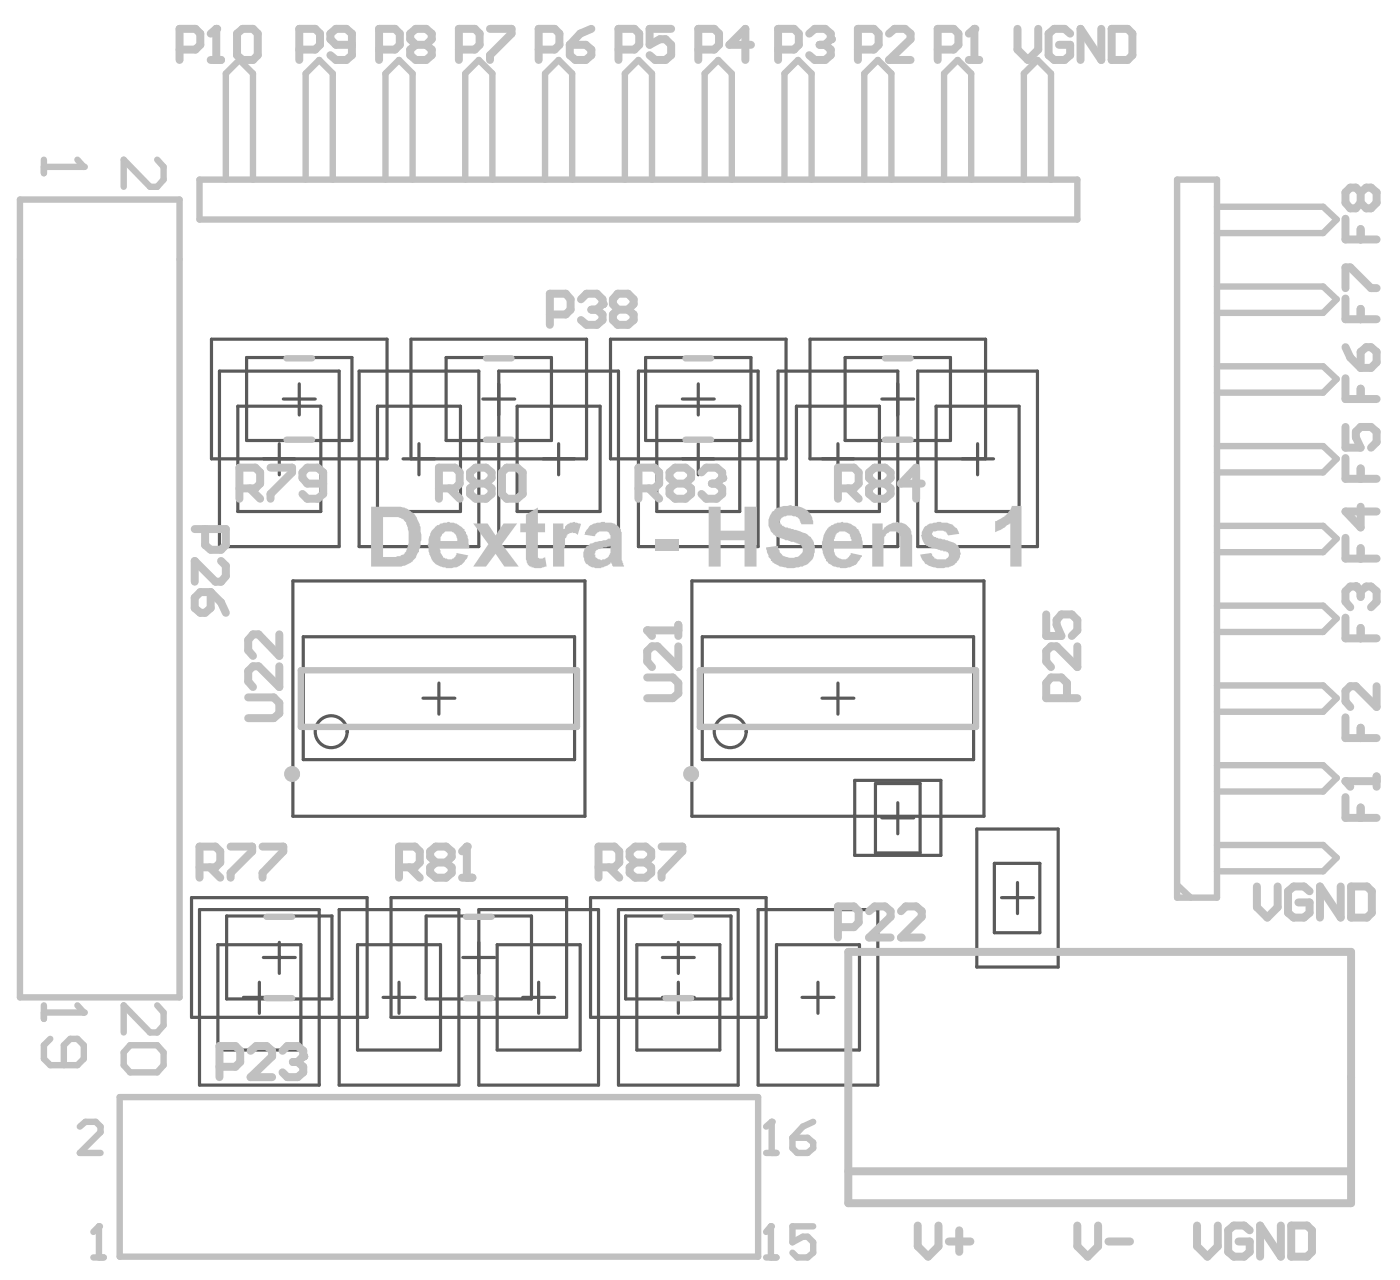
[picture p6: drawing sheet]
<svg xmlns="http://www.w3.org/2000/svg" width="74mm" height="68mm" viewBox="0 0 74 68" stroke-linecap="round" stroke-linejoin="round" font-family="sans-serif">
<g fill="none" stroke="#5a5a5a" stroke-width=".17">
<path d="M11.2 17.9h9.3v6.4h-9.3zM11.6 19.6h6.3v9.3h-6.3zM13 18.9h5.6v4.4h-5.6zM19 19.6h6.3v9.3h-6.3zM23.6 18.9h5.6v4.4h-5.6zM26.4 19.6h6.3v9.3h-6.3zM32.3 17.9h9.3v6.4h-9.3zM33.8 19.6h6.3v9.3h-6.3zM34.2 18.9h5.5v4.4h-5.5zM41.2 19.6h6.3v9.3h-6.3zM44.7 18.9h5.6v4.4h-5.6zM48.6 19.6h6.3v9.3h-6.3z"/>
<path d="M12.6 21.5h4.4v5.6h-4.4zM14.8 23.5v1.6M15 21.1h1.7M15.5 30.7h15.5v12.5h-15.5zM15.8 20.3v1.7M16 33.7h14.4v6.5h-14.4zM20 21.5h4.4v5.6h-4.4zM21.3 24.3h9.7v-6.4h-9.3v6.4M22.2 23.5v1.6M22.4 36.9h1.7M23.2 36.1v1.7M25.5 21.1h1.7"/>
<path d="M27.4 21.5h4.4v5.6h-4.4zM29.6 23.5v1.6M34.8 21.5h4.3v5.6h-4.3zM36.1 21.1h1.7M36.6 30.7h15.5v12.5h-15.5zM37 20.3v1.7M37 23.5v1.6M37.2 33.7h14.3v6.5h-14.3zM42.1 21.5h4.4v5.6h-4.4zM43.5 36.9h1.7M44.3 23.5v1.6M44.3 36.1v1.7"/>
<path d="M46.7 21.1h1.7M49.5 21.5h4.4v5.6h-4.4zM51.7 23.5v1.6M52.2 24.3v-6.4h-9.3v6.4h9.7M10.1 47.5h9.3v6.3h-9.3zM10.6 48.1h6.3v9.3h-6.3zM11.5 50h4.4v5.6h-4.4zM12 48.5h5.6v4.4h-5.6zM12.9 52.8h1.7M13.7 52v1.6M13.9 50.7h1.7M14.8 49.9v1.6"/>
<path d="M17.9 48.1h6.4v9.3h-6.4zM18.9 50h4.4v5.6h-4.4zM20.3 52.8h1.7M20.7 47.5h9.3v6.3h-9.3zM21.1 52v1.6M22.6 48.5h5.5v4.4h-5.5zM24.5 50.7h1.7M25.3 48.1h6.4v9.3h-6.4zM26.3 50h4.4v5.6h-4.4zM27.7 52.8h1.6M28.5 52v1.6M31.2 47.5h9.3v6.3h-9.3z"/>
<path d="M32.7 48.1h6.4v9.3h-6.4zM33.1 48.5h5.6v4.4h-5.6zM33.7 50h4.4v5.6h-4.4zM35.1 52.8h1.6M35.1 50.7h1.6M35.9 49.9v1.6M35.9 52v1.6M40.1 48.1h6.4v9.3h-6.4zM41.1 50h4.4v5.6h-4.4zM42.4 52.8h1.7M43.3 52v1.6M45.2 41.3h4.6v4h-4.6z"/>
<path d="M46.3 41.5h2.4v3.6h-2.4zM46.7 43.3h1.7M47.5 42.5v1.6M51.7 43.9h4.3v7.3h-4.3zM52.6 45.7h2.4v3.7h-2.4zM53 47.5h1.7M53.8 46.7v1.6"/>
<circle cx="17.5" cy="38.7" r=".84"/>
<circle cx="38.6" cy="38.7" r=".84"/>
</g>
<g fill="none" stroke="#c0c0c0" stroke-width=".34">
<path d="M1.1 10.6h8.4v42.2h-8.4zM10.6 9.5h46.4v2.1h-46.4zM12 9.5v-5.6l.7-.7 .7 .7v5.6M15.2 19h1.3M16.2 9.5v-5.6l.7-.7 .7 .7v5.6M20.4 9.5v-5.6l.7-.7 .7 .7v5.6M24.6 9.5v-5.6l.7-.7 .8 .7v5.6M25.7 19h1.4M28.8 9.5v-5.6l.8-.7 .7 .7v5.6M33.1 9.5v-5.6l.7-.7 .7 .7v5.6M36.3 19h1.3M37.3 9.5v-5.6l.7-.7 .7 .7v5.6"/>
<path d="M41.5 9.5v-5.6l.7-.7 .7 .7v5.6M45.7 9.5v-5.6l.8-.7 .7 .7v5.6M46.8 19h1.4M50 9.5v-5.6l.7-.7 .7 .7v5.6M54.2 9.5v-5.6l.7-.7 .7 .7v5.6M62.3 9.5h2.1v38h-2.1zM64.4 15.2h5.6l.7 .6-.7 .8h-5.6M64.4 10.9h5.6l.7 .7-.7 .7h-5.6M64.4 19.4h5.6l.7 .7-.7 .7h-5.6M15.2 23.3h1.3M15.9 35.5h14.6v3h-14.6zM25.7 23.3h1.4"/>
<path d="M36.3 23.3h1.3M37 35.5h14.6v3h-14.6zM46.8 23.3h1.4M64.4 32h5.6l.7 .7-.7 .7h-5.6M64.4 27.8h5.6l.7 .7-.7 .7h-5.6M64.4 23.6h5.6l.7 .7-.7 .7h-5.6M64.4 36.3h5.6l.7 .6-.7 .8h-5.6M6.3 58.1h33.8v8.4h-33.8zM14.1 52.8h1.4M14.1 48.5h1.4M24.7 52.8h1.3M24.7 48.5h1.3"/>
<path d="M35.2 52.8h1.4M35.2 48.5h1.4M62.3 46.8l.7 .7M64.4 44.7h5.6l.7 .7-.7 .7h-5.6M64.4 40.5h5.6l.7 .7-.7 .7h-5.6M4.9 66.5h.6M5.2 64.9v1.6"/>
</g>
<path d="M44.9 50.4h26.6v13.3h-26.6zM44.9 62h26.6" fill="none" stroke="#c0c0c0" stroke-width=".42"/>
<circle cx="5.2" cy="64.9" r=".17" fill="#c0c0c0"/>
<path d="M8.3 8.5l.4 .3v.7l-.4 .4h-.4l-1.4-1.4v1.4M4.2 59.6l.3-.2h.6l.2 .2v.3l-1.1 1.1h1.1M5.2 64.9l-.3 .3" fill="none" stroke="#c0c0c0" stroke-width=".34"/>
<path d="M34.2 35.8h1.4l.3 .3v.6l-.3 .2h-1.4M34.2 33.4h1.7M35.9 33.1v.6M35.9 34.2v1.1l-1.1-1.1h-.3l-.3 .3v.5l.3 .3" fill="none" stroke="#c0c0c0" stroke-width=".42"/>
<circle cx="34.2" cy="33.4" r=".21" fill="#c0c0c0"/>
<path d="M34.2 33.4l.3 .3M71.2 32.7v1.1h1.6M71.7 31h-.2l-.3 .3v.5l.3 .3M72 33.2v.6" fill="none" stroke="#c0c0c0" stroke-width=".42"/>
<circle cx="71.7" cy="31" r=".21" fill="#c0c0c0"/>
<g fill="none" stroke="#c0c0c0" stroke-width=".42">
<path d="M71.2 11.6v1.1h1.6M71.2 18.4l.3 .5 .5 .6M72 10.2v.5M72 12.1v.6M72 18.6l.3-.2h.2l.3 .2v.6l-.3 .3h-.5zM72 10.2l.3-.3h.2l.3 .3v.5l-.3 .3h-.2l-.3-.3M72 10.2l-.3-.3h-.2l-.3 .3v.5l.3 .3h.2l.3-.3M10.3 28h1.7v.8l-.3 .3h-.6l-.2-.3v-.8M10.3 31.6l.3-.3h.5v.9l-.2 .2h-.3l-.3-.2zM11.1 31.3l.6 .6 .3 .5M11.7 29.7l.3 .2v.6l-.3 .3h-.3l-1.1-1.1v1.1M71.2 22.6v1.1h.8l-.3-.6v-.3l.3-.2h.5l.3 .2v.6l-.3 .3"/>
<path d="M71.2 20v1.1h1.6M71.2 24.2v1.1h1.6M71.2 28.5v1.1h1.6M71.2 38v1.1h1.6M71.7 31l.3 .3M72 20.6v.5M72 24.8v.5M72 26.8v1.1l-.8-.8h1.6M72 29v.6M72 31.3v.3M72 38.5v.6M72 31.3l.3-.3h.2l.3 .3v.5l-.3 .3"/>
<path d="M72.8 36.3v1.1l-1.1-1.1h-.2l-.3 .3v.5l.3 .3M71.2 42.2v1.1h1.6M71.2 41.3h1.6M72 42.7v.6M72.8 41.1v.5"/>
</g>
<path d="M6.9 55.3h1.4l.4 .4v.7l-.4 .3h-1.4l-.4-.3v-.7zM8.3 53.2l.4 .4v.7l-.4 .3h-.4l-1.4-1.4v1.4" fill="none" stroke="#c0c0c0" stroke-width=".34"/>
<circle cx="71.2" cy="41.3" r=".21" fill="#c0c0c0"/>
<path d="M71.2 15.2v-1.1h.3l1 1.1h.3M71.2 15.8v1.1h1.6M72 16.3v.6M71.2 41.3l.3 .3" fill="none" stroke="#c0c0c0" stroke-width=".42"/>
<path d="M2.3 8.5v.7M2.3 8.8h2.1" fill="none" stroke="#c0c0c0" stroke-width=".34"/>
<circle cx="4.4" cy="8.8" r=".17" fill="#c0c0c0"/>
<path d="M4.1 8.5l.3 .3M40.5 66.5h.6M40.8 64.9v1.6" fill="none" stroke="#c0c0c0" stroke-width=".34"/>
<path d="M31.7 45.9h.8l.3-.3v-.5l-.3-.3h-.8v1.6M32.2 45.9l.6 .5M33.6 45.6l-.3-.3v-.2l.3-.3h.6l.3 .3v.2l-.3 .3M33.6 45.6l-.3 .3v.3l.3 .2h.6l.3-.2v-.3l-.3-.3M33.6 45.6h.6M35 44.8h1.1v.3l-1.1 1.1v.2" fill="none" stroke="#c0c0c0" stroke-width=".42"/>
<circle cx="40.8" cy="64.9" r=".17" fill="#c0c0c0"/>
<path d="M40.8 64.9l-.3 .3M43 64.9h-1.1v.8l.6-.3h.2l.3 .3v.6l-.3 .2h-.5l-.3-.2" fill="none" stroke="#c0c0c0" stroke-width=".34"/>
<g fill="none" stroke="#c0c0c0" stroke-width=".42">
<path d="M29.1 16.6h.8l.3-.2v-.6l-.3-.3h-.8v1.7M30.7 15.8l.3-.3h.6l.3 .3v.3M12.7 25.8h.8l.3-.2v-.6l-.3-.3h-.8v1.7M13.1 36.9h1.4l.3 .3v.5l-.3 .3h-1.4M13.2 25.8l.6 .6M14.3 24.7h1.2v.3l-1.2 1.1v.3M14.8 33.6v1.1l-1.1-1.1h-.3l-.3 .3v.5l.3 .3M14.8 35.3v1.1l-1.1-1.1h-.3l-.3 .2v.6l.3 .3M17.1 25.6h-.8l-.3-.3v-.3l.3-.3h.5l.3 .3v1.1l-.3 .3h-.5l-.3-.3M44.3 49.1h.9l.2-.3v-.6l-.2-.2h-.9v1.6M46 48.2l.3-.2h.5l.3 .2v.3l-1.1 1.1h1.1M47.7 48.2l.2-.2h.6l.3 .2v.3l-1.1 1.1h1.1"/>
<path d="M57 64.9v1l.6 .6 .5-.6v-1M58.7 65.7h1.1"/>
</g>
<circle cx="31.9" cy="16.1" r=".21" fill="#c0c0c0"/>
<path d="M31.3 16.4h.3M31.6 16.4l.3 .2v.3l-.3 .3h-.6l-.3-.3M31.9 16.1l-.3 .3M32.7 16.4h.5M32.7 16.4l-.3 .2v.3l.3 .3h.5l.3-.3v-.3l-.3-.2M32.7 16.4l-.3-.3v-.3l.3-.3h.5l.3 .3v.3l-.3 .3" fill="none" stroke="#c0c0c0" stroke-width=".42"/>
<path d="M40.8 59.4v1.6M40.5 61h.6" fill="none" stroke="#c0c0c0" stroke-width=".34"/>
<circle cx="40.8" cy="59.4" r=".17" fill="#c0c0c0"/>
<path d="M2.3 53.2v.7M2.3 53.6h2.1M40.8 59.4l-.3 .2M43 59.4l-.5 .2-.6 .6M41.9 60.2h.8l.3 .3v.3l-.3 .2h-.5l-.3-.2z" fill="none" stroke="#c0c0c0" stroke-width=".34"/>
<g fill="none" stroke="#c0c0c0" stroke-width=".42">
<path d="M44.3 25.8h.9l.2-.2v-.6l-.2-.3h-.9v1.7M44.9 25.8l.5 .6M46.3 25.6l-.3-.3v-.3l.3-.3h.5l.3 .3v.3l-.3 .3M46.3 25.6l-.3 .2v.3l.3 .3h.5l.3-.3v-.3l-.3-.2M46.3 25.6h.5M48.8 25.6h-1.1l.8-.9v1.7M55.4 32.5v1.2h.8l-.3-.6v-.3l.3-.3h.5l.3 .3v.6l-.3 .3M56.5 36.9v-.8l-.3-.3h-.6l-.2 .3v.8h1.6M57 34.2v1.1l-1.1-1.1h-.3l-.2 .3v.5l.2 .3M66.5 46.9v1.1l.6 .6 .5-.6v-1.1M69.3 47.2l-.3-.3h-.5l-.3 .3v1.1l.3 .3h.5l.3-.3v-.5h-.6M70.9 46.9v1.7l-1.1-1.7v1.7"/>
<path d="M71.5 46.9h.8l.3 .3v1.1l-.3 .3h-.8z"/>
</g>
<circle cx="4.4" cy="53.6" r=".17" fill="#c0c0c0"/>
<path d="M2.7 55l-.4 .3v.7l.4 .4h1.4l.3-.4v-.7l-.3-.3h-.4l-.3 .3v1.1M4.1 53.2l.3 .4" fill="none" stroke="#c0c0c0" stroke-width=".34"/>
<path d="M11.6 56.5h.9l.2-.3v-.6l-.2-.2h-.9v1.6M13.3 55.6l.3-.2h.5l.3 .2v.3l-1.1 1.1h1.1M14.9 55.6l.3-.2h.6l.2 .2v.3" fill="none" stroke="#c0c0c0" stroke-width=".42"/>
<circle cx="16" cy="55.9" r=".21" fill="#c0c0c0"/>
<g fill="none" stroke="#c0c0c0" stroke-width=".42">
<path d="M15.8 2.6h.9l.2-.2v-.6l-.2-.3h-.9v1.7M18.6 2.4h-.8l-.3-.3v-.3l.3-.3h.5l.3 .3v1.1l-.3 .3h-.5l-.3-.3M20.1 2.6h.8l.3-.2v-.6l-.3-.3h-.8v1.7M22 2.4l-.3-.3v-.3l.3-.3h.6l.2 .3v.3l-.2 .3M22 2.4l-.3 .2v.3l.3 .3h.6l.2-.3v-.3l-.2-.2M22 2.4h.6M28.5 2.6h.8l.3-.2v-.6l-.3-.3h-.8v1.7M30.2 2.4h.8l.3 .2v.3l-.3 .3h-.6l-.2-.3zM31.3 1.5l-.6 .3-.5 .6M32.7 2.6h.9l.2-.2v-.6l-.2-.3h-.9v1.7M35.5 1.5h-1.1v.9l.5-.3h.3l.3 .3v.5l-.3 .3h-.5l-.3-.3M41.2 2.6h.8l.3-.2v-.6l-.3-.3h-.8v1.7"/>
<path d="M42.8 1.8l.3-.3h.6l.3 .3v.3M15.5 56.2h.3M15.8 56.2l.2 .3v.2l-.2 .3h-.6l-.3-.3M16 55.9l-.2 .3"/>
</g>
<circle cx="44" cy="2.1" r=".21" fill="#c0c0c0"/>
<g fill="none" stroke="#c0c0c0" stroke-width=".42">
<path d="M43.4 2.4h.3M43.7 2.4l.3 .2v.3l-.3 .3h-.6l-.3-.3M44 2.1l-.3 .3M45.4 2.6h.8l.3-.2v-.6l-.3-.3h-.8v1.7M47 1.8l.3-.3h.6l.3 .3v.3l-1.2 1.1h1.2M53.8 1.5v1.1l.6 .6 .5-.6v-1.1M56.6 1.8l-.3-.3h-.5l-.3 .3v1.1l.3 .3h.5l.3-.3v-.5h-.6M58.3 1.5v1.7l-1.1-1.7v1.7M58.8 1.5h.9l.2 .3v1.1l-.2 .3h-.9zM21.1 45.9h.9l.2-.3v-.5l-.2-.3h-.9v1.6M21.7 45.9l.5 .5M23.1 45.6l-.3-.3v-.2l.3-.3h.5l.3 .3v.2l-.3 .3"/>
<path d="M23.1 45.6l-.3 .3v.3l.3 .2h.5l.3-.2v-.3l-.3-.3M23.1 45.6h.5M24.5 46.4h.5M24.7 44.8v1.6M48.6 64.9v1l.5 .6 .6-.6v-1M50.2 65.7h1.2M50.8 65.1v1.1"/>
</g>
<circle cx="24.7" cy="44.8" r=".21" fill="#c0c0c0"/>
<g fill="none" stroke="#c0c0c0" stroke-width=".42">
<path d="M33.8 25.8h.8l.3-.2v-.6l-.3-.3h-.8v1.7M34.3 25.8l.6 .6M35.7 25.6l-.3-.3v-.3l.3-.3h.6l.3 .3v.3l-.3 .3M35.7 25.6l-.3 .2v.3l.3 .3h.6l.3-.3v-.3l-.3-.2M35.7 25.6h.6M37.1 25l.3-.3h.5l.3 .3v.3M10.6 45.9h.8l.3-.3v-.5l-.3-.3h-.8v1.6M11.1 45.9l.6 .5M12.2 44.8h1.1v.3l-1.1 1.1v.2M13.9 44.8h1.1v.3l-1.1 1.1v.2M24.7 44.8l-.2 .3M63.3 64.9v1l.6 .6 .5-.6v-1"/>
<path d="M66.1 65.1l-.3-.2h-.5l-.3 .2v1.1l.3 .3h.5l.3-.3v-.5h-.6M67.8 64.9v1.6l-1.1-1.6v1.6M68.3 64.9h.9l.2 .2v1.1l-.2 .3h-.9z"/>
</g>
<circle cx="38.2" cy="25.3" r=".21" fill="#c0c0c0"/>
<path d="M23.2 25.8h.9l.2-.2v-.6l-.2-.3h-.9v1.7M23.8 25.8l.5 .6M25.2 25.6h.5M25.2 25.6l-.3 .2v.3l.3 .3h.5l.3-.3v-.3l-.3-.2M25.2 25.6l-.3-.3v-.3l.3-.3h.5l.3 .3v.3l-.3 .3M26.6 25l.2-.3h.6l.3 .3v1.1l-.3 .3h-.6l-.2-.3zM37.7 25.6h.2M37.9 25.6l.3 .2v.3l-.3 .3h-.5l-.3-.3M38.2 25.3l-.3 .3" fill="none" stroke="#c0c0c0" stroke-width=".42"/>
<g fill="#c0c0c0">
<path d="M25 27.7h.8l.4 .6 .4-.6h.8l-.8 1.1 .8 1.2h-.7l-.5-.7-.5 .7h-.7l.8-1.2z"/>
<path d="M27.8 27.2l.7-.3v.8h.3v.5h-.3v1a.24 .24 0 0 0 0 .3 .24 .24 0 0 0 .3 0l.1 .5a.69 .69 0 0 1-.9 0 .69 .69 0 0 1-.2-.8v-1h-.3v-.5h.3z"/>
<path d="M29.3 27.7h.5v.3a.63 .63 0 0 1 .9-.3l-.1 .6a.42 .42 0 0 0-.5 0 .42 .42 0 0 0-.2 .4v1.3h-.6z"/>
<path d="M34.7 28.5h1.2v.6h-1.2z"/>
<path d="M37.5 26.8h.6v1.3h1.3v-1.3h.6v3.2h-.6v-1.4h-1.3v1.4h-.6z"/>
<path d="M40.8 27.1a1.54 1.54 0 0 1 2.1 .1l.1 .5h-.6a.61 .61 0 0 0-.5-.4 .61 .61 0 0 0-.6 .3 1.07 1.07 0 0 0 .7 .4 1.03 1.03 0 0 1 1 .6 1.03 1.03 0 0 1-.1 1.1 1.65 1.65 0 0 1-2.1 0l-.3-.7 .7-.1a.67 .67 0 0 0 .6 .6 .67 .67 0 0 0 .7-.4v-.1a.82 .82 0 0 0-.7-.4 1.08 1.08 0 0 1-1.1-1z"/>
<path d="M46.2 27.7h.5v.3a.81 .81 0 0 1 1-.3 .81 .81 0 0 1 .6 .8v1.5h-.7v-1.2a.46 .46 0 0 0-.4-.7 .46 .46 0 0 0-.4 .7l-.1 1.2h-.5z"/>
<path d="M48.9 27.9a1.25 1.25 0 0 1 1.8 .2l.1 .1-.6 .1a.43 .43 0 0 0-.6-.2h-.1a.15 .15 0 0 0-.2 .2 .15 .15 0 0 0 .2 .1l.3 .1a1.49 1.49 0 0 1 1 .5 .79 .79 0 0 1-.8 1.1 1.16 1.16 0 0 1-1.3-.8h.6a.52 .52 0 0 0 .4 .3 .52 .52 0 0 0 .5-.2v-.2l-.3-.1a1.31 1.31 0 0 1-1.1-.5l-.1-.3z"/>
<path d="M52.7 27.6l.5-.3 .3-.5h.6v3.2h-.6v-2.3l-.8 .5z"/>
<path d="M19.6 26.8h1.2a1.33 1.33 0 0 1 1.5 1.5 1.56 1.56 0 0 1-.8 1.6l-.3 .1h-1.6zM20.3 27.4v2.1h.6l.3-.1a.78 .78 0 0 0 .4-.9 .99 .99 0 0 0-.4-1.1z"/>
<path d="M23 27.9a1.16 1.16 0 0 1 1.7 .3l.1 .8h-1.5a.49 .49 0 0 0 .3 .5 .49 .49 0 0 0 .6-.2l.6 .1a1.13 1.13 0 0 1-1.5 .6 1.13 1.13 0 0 1-.6-1.4l.1-.4zM23.4 28.2l-.1 .4h.9a.47 .47 0 0 0-.3-.4 .47 .47 0 0 0-.5 0z"/>
<path d="M31.2 27.9a1.24 1.24 0 0 1 1.7 .1v1.6l.1 .4h-.6l-.1-.2a.8 .8 0 0 1-.9 .2 .8 .8 0 0 1-.5-.8 1.07 1.07 0 0 1 1-.6 .26 .26 0 0 0 .4-.3 .48 .48 0 0 0-.8 0h-.6zM31.5 29.1a.34 .34 0 0 0 .1 .5 .34 .34 0 0 0 .5 0l.2-.3v-.4z"/>
<path d="M43.8 28a1.09 1.09 0 0 1 1.3-.2 1.09 1.09 0 0 1 .5 1.2h-1.5a.46 .46 0 0 0 .3 .6 .46 .46 0 0 0 .6-.3l.6 .1a1.11 1.11 0 0 1-1.4 .6 1.11 1.11 0 0 1-.7-1.3zM44.2 28.3l-.1 .3h1a.48 .48 0 0 0-.3-.4 .48 .48 0 0 0-.6 .1z"/>
</g>
<path d="M9.5 2.6h.8l.3-.2v-.6l-.3-.3h-.8v1.7M11.1 3.2h.6M11.4 1.5v1.7" fill="none" stroke="#c0c0c0" stroke-width=".42"/>
<circle cx="11.4" cy="1.5" r=".21" fill="#c0c0c0"/>
<path d="M11.4 1.5l-.3 .3M12.5 1.8l.3-.3h.6l.2 .3v1.1l-.2 .3h-.6l-.3-.3zM24.3 2.6h.8l.3-.2v-.6l-.3-.3h-.8v1.7M25.9 1.5h1.2v.3l-1.2 1.1v.3M37 2.6h.8l.2-.2v-.6l-.2-.3h-.8v1.7M39.7 2.4h-1.1l.8-.9v1.7M49.6 2.6h.9l.2-.2v-.6l-.2-.3h-.9v1.7M51.3 3.2h.5M51.6 1.5v1.7" fill="none" stroke="#c0c0c0" stroke-width=".42"/>
<circle cx="51.6" cy="1.5" r=".21" fill="#c0c0c0"/>
<g fill="none" stroke="#c0c0c0" stroke-width=".42">
<path d="M51.6 1.5l-.3 .3"/>
<circle cx="15.5" cy="41" r=".21"/>
<circle cx="36.6" cy="41" r=".21"/>
</g>
</svg>
